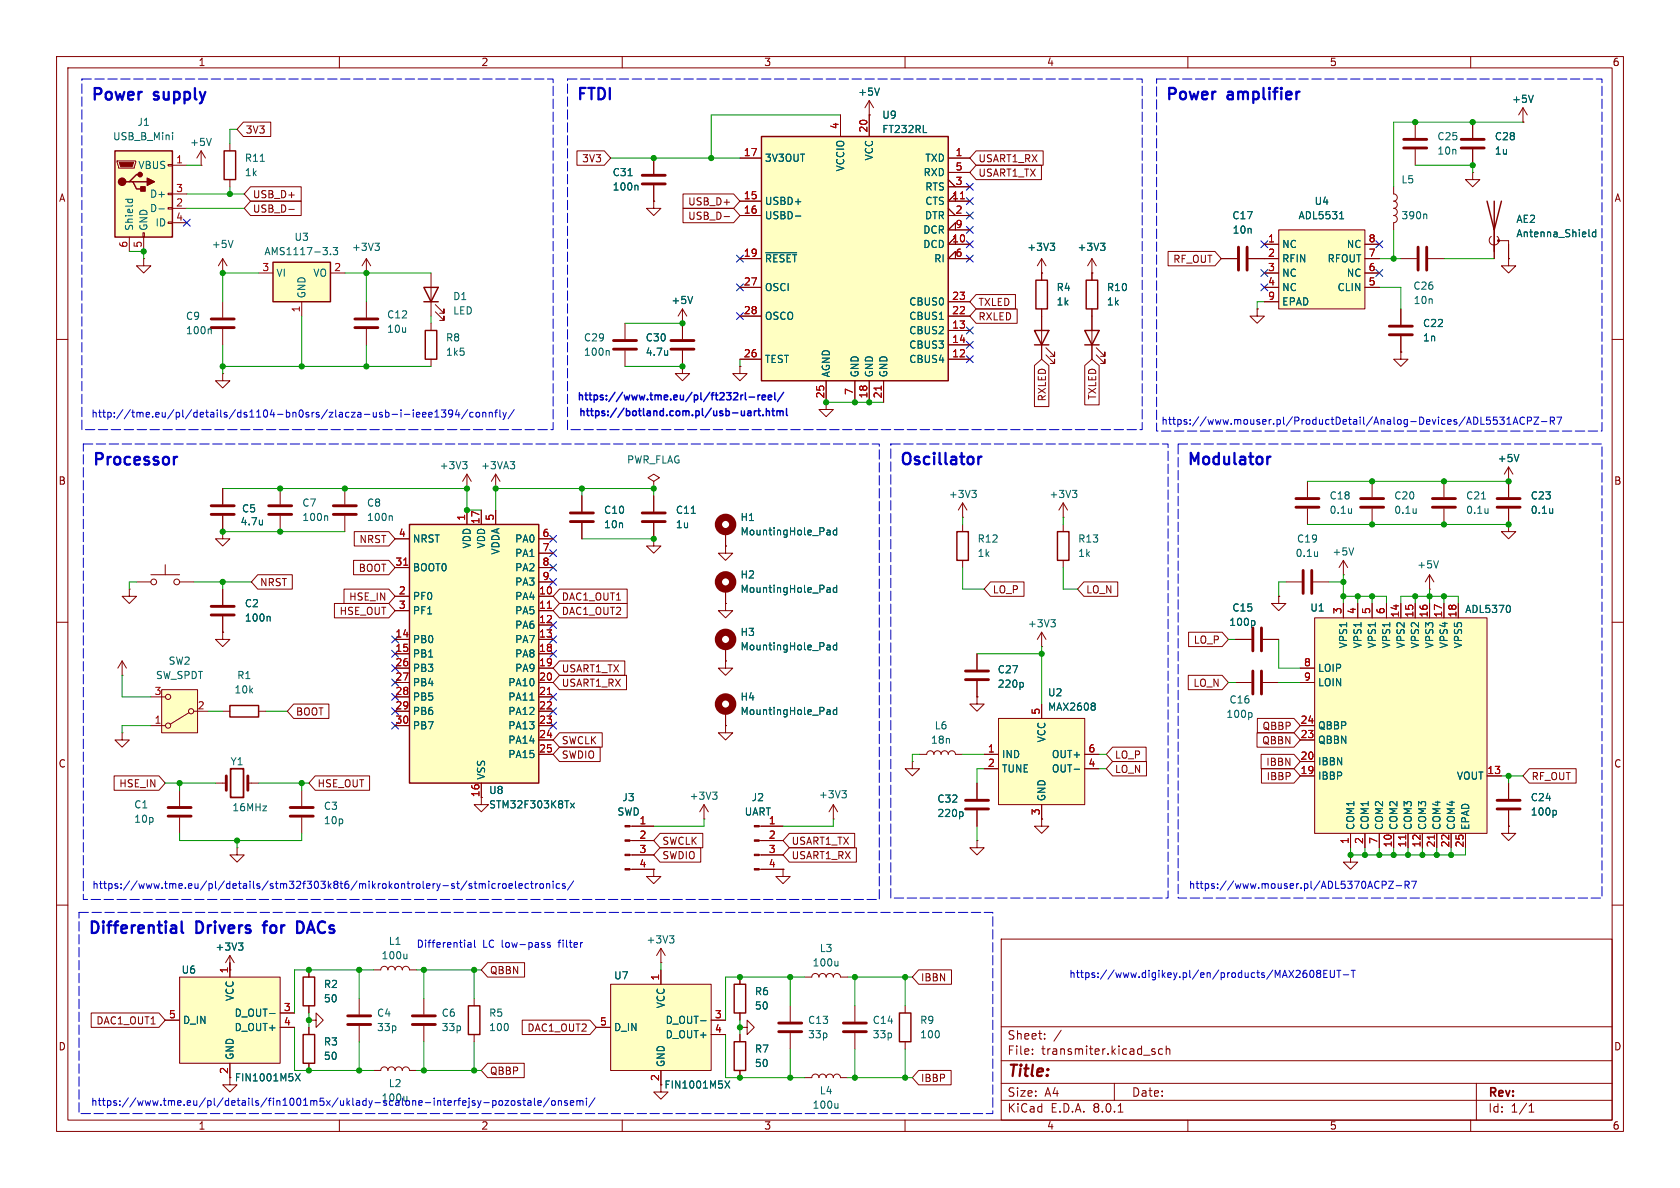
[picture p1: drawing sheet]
<svg xmlns="http://www.w3.org/2000/svg" width="297mm" height="210mm" viewBox="0 0 297 210" stroke-linecap="round" stroke-linejoin="round" font-family="sans-serif">
<defs><g id="words">
<g font-size="2.8" fill="#0000c2">
<text x="16" y="18.7">Power</text>
<text x="27.4" y="18.7">supply</text>
<text x="101.8" y="18.7">FTDI</text>
<text x="206" y="18.7">Power</text>
<text x="217.2" y="18.7">amplifier</text>
<text x="16.3" y="83.2">Processor</text>
<text x="159" y="83.2">Oscillator</text>
<text x="209.8" y="83.2">Modulator</text>
<text x="15.5" y="166.1">Differential</text>
<text x="47.6" y="166.1">for</text>
<text x="54.2" y="166.1">DACs</text>
</g>
<text font-size="2.8" fill="#006464" x="34.8" y="166.1">Drivers</text>
<text font-size="2.8" fill="#840000" x="178" y="190.9">Title:</text>
<g font-size="2.1" fill="#840000">
<text x="178" y="184">Sheet:</text>
<text x="178" y="186.7">File:</text>
<text x="184.1" y="186.7">transmiter.kicad_sch</text>
<text x="178" y="196.9">KiCad</text>
<text x="178" y="194.1">Size:</text>
<text x="184.7" y="194.1">A4</text>
<text x="185.7" y="196.9">E.D.A.</text>
<text x="193.3" y="196.9">8.0.1</text>
<text x="200" y="194.1">Date:</text>
<text x="263" y="194.3">Rev:</text>
<text x="263" y="196.9">Id:</text>
<text x="267.1" y="196.9">1/1</text>
</g>
<g font-size="1.8" fill="#840000">
<text x="35" y="11.9">1</text>
<text x="85" y="11.9">2</text>
<text x="135" y="11.9">3</text>
<text x="185" y="11.9">4</text>
<text x="235" y="11.9">5</text>
<text x="285" y="11.9">6</text>
<text x="43.3" y="23.8">3V3</text>
<text x="102.8" y="28.9">3V3</text>
<text x="172.9" y="28.9">USART1_RX</text>
<text x="10.3" y="35.9">A</text>
<text x="44.6" y="35.2">USB_D+</text>
<text x="172.9" y="31.4">USART1_TX</text>
<text x="285.3" y="35.9">A</text>
<text x="44.6" y="37.8">USB_D-</text>
<text x="121.6" y="39.1">USB_D-</text>
<text x="121.6" y="36.5">USB_D+</text>
<text x="207.3" y="46.7">RF_OUT</text>
<text x="172.9" y="56.8">RXLED</text>
<text x="172.9" y="54.3">TXLED</text>
<text x="185.1" y="71.1" transform="rotate(-90 185.1 71.1)">RXLED</text>
<text x="194" y="70.8" transform="rotate(-90 194 70.8)">TXLED</text>
<text x="10.3" y="85.9">B</text>
<text x="285.3" y="85.9">B</text>
<text x="63.3" y="101.3">BOOT</text>
<text x="63.4" y="96.2">NRST</text>
<text x="45.9" y="103.8">NRST</text>
<text x="61.6" y="106.4">HSE_IN</text>
<text x="99.2" y="106.4">DAC1_OUT1</text>
<text x="175.4" y="105.1">LO_P</text>
<text x="191.9" y="105.1">LO_N</text>
<text x="59.9" y="108.9">HSE_OUT</text>
<text x="99.2" y="108.9">DAC1_OUT2</text>
<text x="210.9" y="114">LO_P</text>
<text x="99.2" y="119.1">USART1_TX</text>
<text x="99.2" y="121.6">USART1_RX</text>
<text x="210.9" y="121.6">LO_N</text>
<text x="52.2" y="126.7">BOOT</text>
<text x="99.2" y="131.8">SWCLK</text>
<text x="223" y="131.8">QBBN</text>
<text x="223.1" y="129.2">QBBP</text>
<text x="10.3" y="135.9">C</text>
<text x="99.2" y="134.3">SWDIO</text>
<text x="197" y="136.8">LO_N</text>
<text x="197" y="134.3">LO_P</text>
<text x="223.8" y="135.6">IBBN</text>
<text x="285.3" y="135.9">C</text>
<text x="21" y="139.4">HSE_IN</text>
<text x="56" y="139.4">HSE_OUT</text>
<text x="223.8" y="138.1">IBBP</text>
<text x="270.7" y="138.1">RF_OUT</text>
<text x="117" y="149.5">SWCLK</text>
<text x="139.9" y="149.5">USART1_TX</text>
<text x="117" y="152.1">SWDIO</text>
<text x="139.9" y="152.1">USART1_RX</text>
<text x="86.5" y="172.4">QBBN</text>
<text x="162.7" y="173.7">IBBN</text>
<text x="10.3" y="185.9">D</text>
<text x="16.9" y="181.3">DAC1_OUT1</text>
<text x="93.1" y="182.6">DAC1_OUT2</text>
<text x="285.3" y="185.9">D</text>
<text x="40.4" y="189.9" transform="rotate(-90 40.4 189.9)">2</text>
<text x="86.5" y="190.2">QBBP</text>
<text x="162.7" y="191.5">IBBP</text>
<text x="35" y="199.9">1</text>
<text x="85" y="199.9">2</text>
<text x="135" y="199.9">3</text>
<text x="185" y="199.9">4</text>
<text x="235" y="199.9">5</text>
<text x="285" y="199.9">6</text>
</g>
<g font-size="1.8" fill="#006464">
<text x="151.6" y="17.1">+5V</text>
<text x="24.2" y="22.5">J1</text>
<text x="155.9" y="21.2">U9</text>
<text x="155.9" y="23.7">FT232RL</text>
<text x="267.2" y="18.4">+5V</text>
<text x="19.9" y="25">USB_B_Mini</text>
<text x="33.5" y="26">+5V</text>
<text x="43.2" y="28.8">R11</text>
<text x="135.1" y="28.8">3V3OUT</text>
<text x="154.5" y="28.5" transform="rotate(-90 154.5 28.5)">VCC</text>
<text x="163.5" y="28.8">TXD</text>
<text x="254" y="25">C25</text>
<text x="254" y="27.5">10n</text>
<text x="264.2" y="25">C28</text>
<text x="264.2" y="27.5">1u</text>
<text x="24.4" y="30.1">VBUS</text>
<text x="26.4" y="35.2">D+</text>
<text x="43.2" y="31.3">1k</text>
<text x="108.2" y="33.9">100n</text>
<text x="108.2" y="31.3">C31</text>
<text x="149.5" y="30.4" transform="rotate(-90 149.5 30.4)">VCCIO</text>
<text x="163.2" y="31.3">RXD</text>
<text x="163.5" y="33.9">RTS</text>
<text x="247.7" y="32.6">L5</text>
<text x="23.7" y="40.9" transform="rotate(-90 23.7 40.9)">Shield</text>
<text x="26.3" y="40.9" transform="rotate(-90 26.3 40.9)">GND</text>
<text x="26.4" y="37.7">D-</text>
<text x="27.4" y="40.2">ID</text>
<text x="135.1" y="36.4">USBD+</text>
<text x="135.1" y="39">USBD-</text>
<text x="163.1" y="41.5">DCR</text>
<text x="163.4" y="39">DTR</text>
<text x="163.5" y="36.4">CTS</text>
<text x="217.8" y="39">C17</text>
<text x="217.8" y="41.5">10n</text>
<text x="229.5" y="39">ADL5531</text>
<text x="232.3" y="36.4">U4</text>
<text x="247.7" y="39">390n</text>
<text x="268" y="39.6">AE2</text>
<text x="37.3" y="44">+5V</text>
<text x="46.6" y="45.3">AMS1117-3.3</text>
<text x="52" y="42.8">U3</text>
<text x="62.1" y="44.6">+3V3</text>
<text x="135.1" y="46.6">~{RESET}</text>
<text x="163.1" y="44">DCD</text>
<text x="165.1" y="46.6">RI</text>
<text x="181.5" y="44.6">+3V3</text>
<text x="190.4" y="44.6">+3V3</text>
<text x="226.6" y="44">NC</text>
<text x="226.6" y="46.6">RFIN</text>
<text x="234.6" y="46.6">RFOUT</text>
<text x="238" y="44">NC</text>
<text x="268" y="42.1">Antenna_Shield</text>
<text x="48.8" y="49.1">VI</text>
<text x="54.2" y="52.8" transform="rotate(-90 54.2 52.8)">GND</text>
<text x="55.3" y="49.1">VO</text>
<text x="80" y="53.3">D1</text>
<text x="118.6" y="53.9">+5V</text>
<text x="135.1" y="51.7">OSCI</text>
<text x="186.7" y="51.7">R4</text>
<text x="195.6" y="51.7">R10</text>
<text x="226.6" y="49.1">NC</text>
<text x="226.6" y="51.7">NC</text>
<text x="236.4" y="51.7">CLIN</text>
<text x="238" y="49.1">NC</text>
<text x="249.8" y="51.4">C26</text>
<text x="249.8" y="53.9">10n</text>
<text x="32.8" y="56.7">C9</text>
<text x="32.8" y="59.3">100n</text>
<text x="68.3" y="56.5">C12</text>
<text x="68.3" y="59">10u</text>
<text x="80" y="55.8">LED</text>
<text x="135.1" y="56.7">OSCO</text>
<text x="160.6" y="59.3">CBUS2</text>
<text x="160.6" y="56.7">CBUS1</text>
<text x="160.6" y="54.2">CBUS0</text>
<text x="186.7" y="54.2">1k</text>
<text x="195.6" y="54.2">1k</text>
<text x="226.6" y="54.2">EPAD</text>
<text x="251.5" y="58">C22</text>
<text x="78.7" y="60.6">R8</text>
<text x="78.7" y="63.1">1k5</text>
<text x="103.1" y="63.1">100n</text>
<text x="103.1" y="60.6">C29</text>
<text x="114.1" y="60.6">C30</text>
<text x="114.1" y="63.1">4.7u</text>
<text x="135.1" y="64.4">TEST</text>
<text x="160.6" y="64.4">CBUS4</text>
<text x="160.6" y="61.8">CBUS3</text>
<text x="251.5" y="60.6">1n</text>
<text x="146.9" y="66.8" transform="rotate(-90 146.9 66.8)">AGND</text>
<text x="152" y="66.8" transform="rotate(-90 152 66.8)">GND</text>
<text x="154.5" y="66.8" transform="rotate(-90 154.5 66.8)">GND</text>
<text x="157.1" y="66.8" transform="rotate(-90 157.1 66.8)">GND</text>
<text x="77.6" y="83.2">+3V3</text>
<text x="85" y="83.2">+3VA3</text>
<text x="110.8" y="82.1">PWR_FLAG</text>
<text x="264.7" y="81.9">+5V</text>
<text x="53.3" y="89.8">C7</text>
<text x="64.8" y="89.8">C8</text>
<text x="167.6" y="88.2">+3V3</text>
<text x="185.4" y="88.2">+3V3</text>
<text x="235" y="88.5">C18</text>
<text x="246.4" y="88.5">C20</text>
<text x="259.1" y="88.5">C21</text>
<text x="270.5" y="88.5">C23</text>
<text x="42.4" y="93.1">4.7u</text>
<text x="42.7" y="90.8">C5</text>
<text x="53.3" y="92.3">100n</text>
<text x="64.8" y="92.3">100n</text>
<text x="106.7" y="91">C10</text>
<text x="106.7" y="93.6">10n</text>
<text x="119.4" y="93.6">1u</text>
<text x="119.4" y="91">C11</text>
<text x="130.8" y="92.3">H1</text>
<text x="130.8" y="94.8">MountingHole_Pad</text>
<text x="235" y="91">0.1u</text>
<text x="246.4" y="91">0.1u</text>
<text x="259.1" y="91">0.1u</text>
<text x="270.5" y="91">0.1u</text>
<text x="72.9" y="101.2">BOOT0</text>
<text x="72.9" y="96.1">NRST</text>
<text x="83.4" y="97" transform="rotate(-90 83.4 97)">VDD</text>
<text x="86" y="97" transform="rotate(-90 86 97)">VDD</text>
<text x="88.5" y="98.1" transform="rotate(-90 88.5 98.1)">VDDA</text>
<text x="91" y="96.1">PA0</text>
<text x="91" y="98.7">PA1</text>
<text x="91" y="101.2">PA2</text>
<text x="172.7" y="96.1">R12</text>
<text x="172.7" y="98.7">1k</text>
<text x="190.5" y="96.1">R13</text>
<text x="190.5" y="98.7">1k</text>
<text x="229" y="98.7">0.1u</text>
<text x="229.2" y="96.1">C19</text>
<text x="235.5" y="98.4">+5V</text>
<text x="250.5" y="100.7">+5V</text>
<text x="43.2" y="107.5">C2</text>
<text x="72.9" y="106.3">PF0</text>
<text x="91" y="106.3">PA4</text>
<text x="91" y="103.7">PA3</text>
<text x="130.8" y="102.5">H2</text>
<text x="130.8" y="105">MountingHole_Pad</text>
<text x="43.2" y="110.1">100n</text>
<text x="72.9" y="113.9">PB0</text>
<text x="72.9" y="108.8">PF1</text>
<text x="91" y="108.8">PA5</text>
<text x="91" y="111.4">PA6</text>
<text x="91" y="113.9">PA7</text>
<text x="130.8" y="112.6">H3</text>
<text x="181.6" y="111.1">+3V3</text>
<text x="217.2" y="110.8">100p</text>
<text x="217.8" y="108.3">C15</text>
<text x="231.5" y="108.3">U1</text>
<text x="258.9" y="108.6">ADL5370</text>
<text x="29.7" y="117.7">SW2</text>
<text x="72.9" y="116.4">PB1</text>
<text x="72.9" y="119">PB3</text>
<text x="91" y="116.4">PA8</text>
<text x="91" y="119">PA9</text>
<text x="130.8" y="115.2">MountingHole_Pad</text>
<text x="176.3" y="119.2">C27</text>
<text x="232.9" y="119">LOIP</text>
<text x="238.4" y="114.7" transform="rotate(-90 238.4 114.7)">VPS1</text>
<text x="240.9" y="114.7" transform="rotate(-90 240.9 114.7)">VPS1</text>
<text x="243.4" y="114.7" transform="rotate(-90 243.4 114.7)">VPS1</text>
<text x="246" y="114.7" transform="rotate(-90 246 114.7)">VPS1</text>
<text x="248.5" y="114.7" transform="rotate(-90 248.5 114.7)">VPS2</text>
<text x="251.1" y="114.7" transform="rotate(-90 251.1 114.7)">VPS2</text>
<text x="253.6" y="114.7" transform="rotate(-90 253.6 114.7)">VPS3</text>
<text x="256.1" y="114.7" transform="rotate(-90 256.1 114.7)">VPS4</text>
<text x="258.7" y="114.7" transform="rotate(-90 258.7 114.7)">VPS5</text>
<text x="27.5" y="120.2">SW_SPDT</text>
<text x="41.4" y="122.8">10k</text>
<text x="41.8" y="120.2">R1</text>
<text x="72.9" y="121.5">PB4</text>
<text x="72.9" y="124.1">PB5</text>
<text x="89.8" y="121.5">PA10</text>
<text x="89.8" y="124.1">PA11</text>
<text x="130.8" y="124.1">H4</text>
<text x="176.3" y="121.8">220p</text>
<text x="185.2" y="125.8">MAX2608</text>
<text x="185.2" y="123.3">U2</text>
<text x="217.3" y="124.6">C16</text>
<text x="232.9" y="121.5">LOIN</text>
<text x="72.9" y="126.6">PB6</text>
<text x="72.9" y="129.1">PB7</text>
<text x="89.8" y="126.6">PA12</text>
<text x="89.8" y="129.1">PA13</text>
<text x="89.8" y="131.7">PA14</text>
<text x="130.8" y="126.6">MountingHole_Pad</text>
<text x="164.5" y="131.7">18n</text>
<text x="165.1" y="129.1">L6</text>
<text x="185" y="131.3" transform="rotate(-90 185 131.3)">VCC</text>
<text x="216.7" y="127.1">100p</text>
<text x="232.9" y="131.7">QBBN</text>
<text x="232.9" y="129.1">QBBP</text>
<text x="40.7" y="135.5">Y1</text>
<text x="86" y="137.9" transform="rotate(-90 86 137.9)">VSS</text>
<text x="89.8" y="134.2">PA15</text>
<text x="177" y="134.2">IND</text>
<text x="177" y="136.8">TUNE</text>
<text x="185.9" y="136.8">OUT-</text>
<text x="185.9" y="134.2">OUT+</text>
<text x="232.9" y="135.5">IBBN</text>
<text x="23.6" y="143.1">C1</text>
<text x="41" y="143.6">16MHz</text>
<text x="57.2" y="143.4">C3</text>
<text x="86.4" y="140.6">U8</text>
<text x="86.4" y="143.1">STM32F303K8Tx</text>
<text x="109.9" y="141.8">J3</text>
<text x="121.8" y="141.6">+3V3</text>
<text x="132.8" y="141.8">J2</text>
<text x="144.7" y="141.3">+3V3</text>
<text x="165.6" y="142.1">C32</text>
<text x="185" y="141.7" transform="rotate(-90 185 141.7)">GND</text>
<text x="232.9" y="138">IBBP</text>
<text x="257.5" y="138">VOUT</text>
<text x="270.5" y="141.8">C24</text>
<text x="23.6" y="145.6">10p</text>
<text x="57.2" y="145.9">10p</text>
<text x="109.1" y="144.4">SWD</text>
<text x="131.6" y="144.4">UART</text>
<text x="165.6" y="144.6">220p</text>
<text x="239.6" y="146.8" transform="rotate(-90 239.6 146.8)">COM1</text>
<text x="242.2" y="146.8" transform="rotate(-90 242.2 146.8)">COM1</text>
<text x="244.7" y="146.8" transform="rotate(-90 244.7 146.8)">COM2</text>
<text x="247.2" y="146.8" transform="rotate(-90 247.2 146.8)">COM2</text>
<text x="249.8" y="146.8" transform="rotate(-90 249.8 146.8)">COM3</text>
<text x="252.3" y="146.8" transform="rotate(-90 252.3 146.8)">COM3</text>
<text x="254.9" y="146.8" transform="rotate(-90 254.9 146.8)">COM4</text>
<text x="257.4" y="146.8" transform="rotate(-90 257.4 146.8)">COM4</text>
<text x="259.9" y="146.8" transform="rotate(-90 259.9 146.8)">EPAD</text>
<text x="270.5" y="144.4">100p</text>
<text x="68.6" y="167.2">L1</text>
<text x="114.2" y="167">+3V3</text>
<text x="32" y="172.3">U6</text>
<text x="38" y="168.2">+3V3</text>
<text x="67.4" y="169.8">100u</text>
<text x="108.5" y="173.3">U7</text>
<text x="143.6" y="171">100u</text>
<text x="144.8" y="168.5">L3</text>
<text x="41.4" y="179.9">D_OUT-</text>
<text x="41.5" y="177.1" transform="rotate(-90 41.5 177.1)">VCC</text>
<text x="57.2" y="174.9">R2</text>
<text x="57.2" y="177.4">50</text>
<text x="66.6" y="179.9">C4</text>
<text x="78" y="179.9">C6</text>
<text x="86.4" y="179.9">R5</text>
<text x="117.7" y="178.3" transform="rotate(-90 117.7 178.3)">VCC</text>
<text x="133.4" y="176.1">R6</text>
<text x="133.4" y="178.7">50</text>
<text x="32.3" y="181.2">D_IN</text>
<text x="41.4" y="182.5">D_OUT+</text>
<text x="57.2" y="185">R3</text>
<text x="66.6" y="182.5">33p</text>
<text x="78" y="182.5">33p</text>
<text x="86.4" y="182.5">100</text>
<text x="108.5" y="182.5">D_IN</text>
<text x="117.6" y="181.2">D_OUT-</text>
<text x="117.6" y="183.7">D_OUT+</text>
<text x="142.8" y="181.2">C13</text>
<text x="142.8" y="183.7">33p</text>
<text x="154.2" y="181.2">C14</text>
<text x="154.2" y="183.7">33p</text>
<text x="162.6" y="181.2">R9</text>
<text x="162.6" y="183.7">100</text>
<text x="41.4" y="191.4">FIN1001M5X</text>
<text x="41.5" y="187.5" transform="rotate(-90 41.5 187.5)">GND</text>
<text x="57.2" y="187.6">50</text>
<text x="117.7" y="188.7" transform="rotate(-90 117.7 188.7)">GND</text>
<text x="133.4" y="186.3">R7</text>
<text x="133.4" y="188.8">50</text>
<text x="68.6" y="192.4">L2</text>
<text x="117.4" y="192.6">FIN1001M5X</text>
<text x="143.6" y="196.2">100u</text>
<text x="144.8" y="193.6">L4</text>
</g>
<g font-size="1.8" fill="#a90000">
<text x="148.3" y="22.9" transform="rotate(-90 148.3 22.9)">4</text>
<text x="153.4" y="23.5" transform="rotate(-90 153.4 23.5)">20</text>
<text x="31" y="29">1</text>
<text x="131.4" y="27.7">17</text>
<text x="168.8" y="27.7">1</text>
<text x="31" y="34">3</text>
<text x="131.4" y="35.3">15</text>
<text x="168.2" y="35.3">11</text>
<text x="168.8" y="32.8">3</text>
<text x="168.8" y="30.2">5</text>
<text x="31" y="36.6">2</text>
<text x="31" y="39.1">4</text>
<text x="131.4" y="37.8">16</text>
<text x="168.8" y="37.8">2</text>
<text x="168.8" y="40.4">9</text>
<text x="22.6" y="43.9" transform="rotate(-90 22.6 43.9)">6</text>
<text x="25.1" y="43.9" transform="rotate(-90 25.1 43.9)">5</text>
<text x="131.4" y="45.5">19</text>
<text x="168.2" y="42.9">10</text>
<text x="168.8" y="45.5">6</text>
<text x="224.1" y="42.9">1</text>
<text x="224.1" y="45.5">2</text>
<text x="241.9" y="45.5">7</text>
<text x="241.9" y="42.9">8</text>
<text x="46.3" y="48">3</text>
<text x="59" y="48">2</text>
<text x="131.4" y="50.5">27</text>
<text x="168.2" y="53.1">23</text>
<text x="224.1" y="48">3</text>
<text x="224.1" y="50.5">4</text>
<text x="224.1" y="53.1">9</text>
<text x="241.9" y="50.5">5</text>
<text x="241.9" y="48">6</text>
<text x="53.1" y="55.3" transform="rotate(-90 53.1 55.3)">1</text>
<text x="131.4" y="55.6">28</text>
<text x="168.2" y="58.2">13</text>
<text x="168.2" y="55.6">22</text>
<text x="131.4" y="63.2">26</text>
<text x="168.2" y="63.2">12</text>
<text x="168.2" y="60.7">14</text>
<text x="145.8" y="70.5" transform="rotate(-90 145.8 70.5)">25</text>
<text x="150.9" y="69.9" transform="rotate(-90 150.9 69.9)">7</text>
<text x="153.4" y="70.5" transform="rotate(-90 153.4 70.5)">18</text>
<text x="156" y="70.5" transform="rotate(-90 156 70.5)">21</text>
<text x="70.4" y="95">4</text>
<text x="82.3" y="92.1" transform="rotate(-90 82.3 92.1)">1</text>
<text x="84.8" y="92.8" transform="rotate(-90 84.8 92.8)">17</text>
<text x="87.4" y="92.1" transform="rotate(-90 87.4 92.1)">5</text>
<text x="95.8" y="95">6</text>
<text x="69.8" y="100.1">31</text>
<text x="95.8" y="97.5">7</text>
<text x="95.8" y="100.1">8</text>
<text x="70.4" y="105.2">2</text>
<text x="70.4" y="107.7">3</text>
<text x="95.2" y="105.2">10</text>
<text x="95.2" y="107.7">11</text>
<text x="95.8" y="102.6">9</text>
<text x="69.8" y="112.8">14</text>
<text x="95.2" y="110.2">12</text>
<text x="95.2" y="112.8">13</text>
<text x="237.2" y="108.7" transform="rotate(-90 237.2 108.7)">3</text>
<text x="239.8" y="108.7" transform="rotate(-90 239.8 108.7)">4</text>
<text x="242.3" y="108.7" transform="rotate(-90 242.3 108.7)">5</text>
<text x="244.9" y="108.7" transform="rotate(-90 244.9 108.7)">6</text>
<text x="247.4" y="109.3" transform="rotate(-90 247.4 109.3)">14</text>
<text x="249.9" y="109.3" transform="rotate(-90 249.9 109.3)">15</text>
<text x="252.5" y="109.3" transform="rotate(-90 252.5 109.3)">16</text>
<text x="255" y="109.3" transform="rotate(-90 255 109.3)">17</text>
<text x="257.6" y="109.3" transform="rotate(-90 257.6 109.3)">18</text>
<text x="69.8" y="115.3">15</text>
<text x="69.8" y="117.9">26</text>
<text x="95.2" y="115.3">18</text>
<text x="95.2" y="117.9">19</text>
<text x="230.4" y="117.9">8</text>
<text x="27.2" y="122.9">3</text>
<text x="34.9" y="125.5">2</text>
<text x="69.8" y="120.4">27</text>
<text x="69.8" y="122.9">28</text>
<text x="69.8" y="125.5">29</text>
<text x="95.2" y="120.4">20</text>
<text x="95.2" y="122.9">21</text>
<text x="95.2" y="125.5">22</text>
<text x="230.4" y="120.4">9</text>
<text x="27.2" y="128">1</text>
<text x="69.8" y="128">30</text>
<text x="95.2" y="128">23</text>
<text x="95.2" y="130.6">24</text>
<text x="183.9" y="126.4" transform="rotate(-90 183.9 126.4)">5</text>
<text x="229.8" y="130.6">23</text>
<text x="229.8" y="128">24</text>
<text x="95.2" y="133.1">25</text>
<text x="174.6" y="133.1">1</text>
<text x="174.6" y="135.6">2</text>
<text x="192.3" y="135.6">4</text>
<text x="192.3" y="133.1">6</text>
<text x="229.8" y="136.9">19</text>
<text x="229.8" y="134.4">20</text>
<text x="262.8" y="136.9">13</text>
<text x="84.8" y="141" transform="rotate(-90 84.8 141)">16</text>
<text x="113" y="145.8">1</text>
<text x="113" y="148.3">2</text>
<text x="135.8" y="145.8">1</text>
<text x="135.8" y="148.3">2</text>
<text x="183.9" y="144.2" transform="rotate(-90 183.9 144.2)">3</text>
<text x="238.5" y="149.3" transform="rotate(-90 238.5 149.3)">1</text>
<text x="241" y="149.3" transform="rotate(-90 241 149.3)">2</text>
<text x="243.6" y="149.3" transform="rotate(-90 243.6 149.3)">7</text>
<text x="246.1" y="149.9" transform="rotate(-90 246.1 149.9)">10</text>
<text x="248.7" y="149.9" transform="rotate(-90 248.7 149.9)">11</text>
<text x="251.2" y="149.9" transform="rotate(-90 251.2 149.9)">12</text>
<text x="253.7" y="149.9" transform="rotate(-90 253.7 149.9)">21</text>
<text x="256.3" y="149.9" transform="rotate(-90 256.3 149.9)">22</text>
<text x="258.8" y="149.9" transform="rotate(-90 258.8 149.9)">25</text>
<text x="113" y="150.9">3</text>
<text x="113" y="153.4">4</text>
<text x="135.8" y="150.9">3</text>
<text x="135.8" y="153.4">4</text>
<text x="40.4" y="172.2" transform="rotate(-90 40.4 172.2)">1</text>
<text x="116.6" y="173.4" transform="rotate(-90 116.6 173.4)">1</text>
<text x="50.1" y="178.8">3</text>
<text x="29.8" y="180.1">5</text>
<text x="50.1" y="181.4">4</text>
<text x="106" y="181.4">5</text>
<text x="126.3" y="180.1">3</text>
<text x="126.3" y="182.6">4</text>
<text x="116.6" y="191.2" transform="rotate(-90 116.6 191.2)">2</text>
</g>
<g font-size="1.8" fill="#0000c2">
<text x="101.9" y="71.1">https://www.tme.eu/pl/ft232rl-reel/</text>
<text x="16.1" y="74">http://tme.eu/pl/details/ds1104-bn0srs/zlacza-usb-i-ieee1394/connfly/</text>
<text x="102.1" y="73.9">https://botland.com.pl/usb-uart.html</text>
<text x="205.2" y="75.3">https://www.mouser.pl/ProductDetail/Analog-Devices/ADL5531ACPZ-R7</text>
<text x="16.2" y="157.3">https://www.tme.eu/pl/details/stm32f303k8t6/mikrokontrolery-st/stmicroelectronics/</text>
<text x="210.1" y="157.3">https://www.mouser.pl/ADL5370ACPZ-R7</text>
<text x="73.6" y="167.7">Differential</text>
<text x="85.3" y="167.7">LC low-pass</text>
<text x="99" y="167.7">filter</text>
<text x="188.9" y="173.1">https://www.digikey.pl/en/products/MAX2608EUT-T</text>
<text x="16" y="195.7">https://www.tme.eu/pl/details/fin1001m5x/uklady-scalone-interfejsy-pozostale/onsemi/</text>
<text x="67.4" y="194.9">100u</text>
</g>
</g></defs>
<g fill="none" stroke="#840000" stroke-width=".18">
<path d="M10 10h277v190h-277zM12 12h273v186h-273zM60 10v2M110 10v2M160 10v2M210 10v2M260 10v2M10 60h2M285 60h2M10 110h2M285 110h2M10 160h2"/>
<path d="M285 160h2M54.6 171.5v1.2M54.6 177.8v1.3M66 171.5h1.3a.64 .64 0 0 1 .6-.7 .64 .64 0 0 1 .7 .7 .64 .64 0 0 1 .6-.7 .64 .64 0 0 1 .6 .7 .64 .64 0 0 1 .7-.7 .64 .64 0 0 1 .6 .7 .64 .64 0 0 1 .7-.7 .64 .64 0 0 1 .6 .7h1.3M177 166h108v32h-108zM40.6 190.5v1.3h1.3l-1.3 1.2-1.2-1.2h1.2M60 198v2M110 198v2M160 198v2M177 194.5h108M177 191.5h108M177 187.5h108"/>
<path d="M177 181.5h108M182.5 186.3v.1M182.5 185.5v.1M184.7 183.6v.1M184.7 182.8v.1M187.6 182.1l-1.3 2M197 191.5v3M197.7 196.6h.8M203.8 185.9l.4 .1v.2l-.2 .2h-.3M203.8 185.4l.4 .1M205.5 185.5l-.4-.1-.3 .3v.4l.2 .2h.5M206.2 185.5l.2-.1 .3 .1 .1 .9"/>
<path d="M206.2 184.9v1.5M210 198v2M260 198v2M261 191.5v6.5M270.3 196.6h.9M270.3 195.5l.4-.4v1.5"/>
</g>
<path d="M71.9 168.6v.9M71.9 169.4l-.1 .1" fill="none" stroke="#006464" stroke-width=".18"/>
<path d="M53.6 172.7h2v5.1h-2z" fill="none" stroke="#840000" stroke-width=".25"/>
<path d="M107.9 174h17.8v15.2h-17.8z" fill="#ffffc2"/>
<path d="M146 71.1v1.3h1.3l-1.3 1.3-1.2-1.3h1.2M146 71.1h.1M107.9 174h17.8v15.2h-17.8zM116.8 171.5v2.5M105.4 181.6h2.5M116.8 189.2v2.6M125.7 180.3h2.6M125.7 182.9h2.6" fill="none" stroke="#840000" stroke-width=".18"/>
<path d="M123.9 180.4h.9M128.2 191.1l.8 1.2M129 191.1l-.8 1.2" fill="none" stroke="#006464" stroke-width=".18"/>
<path d="M134.6 24.1h33v43.2h-33z" fill="#ffffc2"/>
<path d="M134.6 24.1h33v43.2h-33zM182.9 58.4h2.5l-1.3 2.6zM183.1 49.5h2.1v5.1h-2.1zM191.8 58.4h2.5l-1.3 2.6zM192 49.5h2.1v5.1h-2.1zM182.9 61h2.5M191.8 61h2.5M159 179.1h2v5.1h-2z" fill="none" stroke="#840000" stroke-width=".25"/>
<g fill="none" stroke="#840000" stroke-width=".18">
<path d="M153.7 17.8v6.3M153.7 17.8l.7 1.3M153.7 17.8l-.8 1.3M130.8 27.9h3.8M130.8 35.6h3.8M130.8 38.1h3.8M148.6 20.3v3.8M153.7 20.3h.1M167.6 27.9h3.8M167.6 38.1h3.8M167.6 36.8l1.3 1.3M167.6 33h3.8"/>
<path d="M167.6 31.8l1.3 1.2M167.6 30.5h3.8M168.9 35.6v-1.3l-1.3 1.3h3.8M120.6 57.2h.1M120.6 54.6v5.3M120.6 54.6l.8 1.3M120.6 54.6l-.7 1.3M130.8 45.7h3.8M130.8 55.9h3.8M130.8 50.8h3.8M167.6 58.4h3.8M167.6 55.9h3.8"/>
<path d="M167.6 53.3h3.8M168.9 43.2v-1.3l-1.3 1.3h3.8M168.9 45.7v-1.2l-1.3 1.2h3.8M168.9 40.6v-1.2l-1.3 1.2h3.8M184.1 48.3h.1M184.1 45.7l-.7 1.3M184.1 45.7v3.8M184.1 54.6v8.9M184.1 45.7l.8 1.3M193 48.3h.1M193 45.7v3.8M193 54.6v8.9"/>
<path d="M193 45.7l-.7 1.3M193 45.7l.8 1.3M120.6 64.8v1.2h1.3l-1.3 1.3-1.2-1.3h1.2M120.6 64.8h.1M120.6 62v2.8M130.8 64.8v1.2h1.3l-1.3 1.3-1.3-1.3h1.3M130.8 64.8h.1M130.8 63.5h3.8M146 67.3v3.8M151.1 67.3v3.8M153.7 67.3v3.8M156.2 67.3v3.8"/>
<path d="M167.6 63.5h3.8M167.6 61h3.8M184.9 62.7l1.5 1.6v-.8v.8h-.7M184.9 61.5l1.5 1.5v-.8v.8h-.7M193.8 62.7l1.5 1.6v-.8v.8h-.7M193.8 61.5l1.5 1.5v-.8v.8h-.7M21.6 129.5v1.3h1.3l-1.3 1.3-1.3-1.3h1.3M21.6 129.5h.1M38.1 138.4h1.9M43.8 138.4h1.9M138.4 153.7v1.2h1.3l-1.3 1.3-1.2-1.3h1.2M138.4 153.7h.1"/>
<path d="M172.7 148.6v1.3h1.3l-1.3 1.2-1.3-1.2h1.3M172.7 148.6h.1M139.7 177.8v2.8M142.2 172.7h1.3a.64 .64 0 0 1 .6-.6 .64 .64 0 0 1 .7 .6 .64 .64 0 0 1 .6-.6 .64 .64 0 0 1 .6 .6 .64 .64 0 0 1 .7-.6 .64 .64 0 0 1 .6 .6 .64 .64 0 0 1 .7-.6 .64 .64 0 0 1 .6 .6h1.3M151.1 177.8v2.8M160 177.8v1.3M139.7 182.6v2.8M151.1 182.6v2.8M160 184.2v1.2"/>
</g>
<path d="M169.8 35.1h.7M155.8 68.2v.8" fill="none" stroke="#a90000" stroke-width=".18"/>
<g fill="none" stroke="#006464" stroke-width=".18">
<path d="M155.5 15.6l-.5 1.2M140.6 38.2h1M163.2 23.4h.6M122.4 52.4l-.4 1.3M135.4 44.7h5.4M185.7 43h.7l-.4 .5M186.2 43.5l.2 .2v.3l-.2 .3M194.6 43h.7l-.4 .5M195.1 43.5l.2 .2v.3l-.2 .3M118 62v.8M118 62.7h.1M148.1 169.9v.9"/>
<path d="M148.1 170.6l-.1 .2"/>
</g>
<path d="M118.6 60.2h4.1M118.6 61.7h4.1M40 137.2v2.5M43.8 137.2v2.5M137.7 182.4h4M137.7 180.8h4M149.1 182.4h4.1M149.1 180.8h4.1" fill="none" stroke="#840000" stroke-width=".51"/>
<path d="M40.8 135.9h2.3v5.1h-2.3z" fill="none" stroke="#840000" stroke-width=".3"/>
<path d="M28.6 121.9h6.3v7.6h-6.3z" fill="#ffffc2"/>
<g fill="none" stroke="#840000" stroke-width=".18">
<path d="M242.6 85.1v2.8M242.6 89.9v2.8M255.3 85.1v2.8M255.3 89.9v2.8M266.7 85.1h.1M266.7 82.6l-.8 1.2M266.7 82.6v5.3M266.7 89.9v2.8M266.7 82.6l.8 1.2M252.7 104.1h.1M252.7 101.6l-.7 1.3M252.7 101.6v2.5"/>
<path d="M252.7 101.6l.8 1.3M26.7 128.3h2.5M26.7 123.2h2.5M28.6 121.9h6.3v7.6h-6.3zM33.4 126l-3.3 2M34.3 125.7h2.5M128.3 128.3v1.2h1.2l-1.2 1.3-1.3-1.3h1.3M128.3 128.3h.1M161.3 134.6v1.3h1.3l-1.3 1.3-1.3-1.3h1.3M161.3 134.6h.1M162.6 133.4h1.2a.64 .64 0 0 1 .7-.7 .64 .64 0 0 1 .6 .7 .64 .64 0 0 1 .6-.7 .64 .64 0 0 1 .7 .7 .64 .64 0 0 1 .6-.7 .64 .64 0 0 1 .6 .7 .64 .64 0 0 1 .7-.7 .64 .64 0 0 1 .6 .7h1.3M172.7 123.2v1.3h1.3l-1.3 1.2-1.3-1.2h1.3"/>
<path d="M172.7 123.2h.1M266.7 138.4v2.8M266.7 146.1v1.2h1.3l-1.3 1.3-1.3-1.3h1.3M266.7 146.1h.1M266.7 143.3v2.8"/>
<circle cx="29.7" cy="128.3" r=".46"/>
<circle cx="29.7" cy="123.2" r=".46"/>
<circle cx="33.8" cy="125.7" r=".46"/>
</g>
<path d="M250.4 89.9v.8M250.4 90.6l-.1 .1M254.3 99.1l-.4 1.3M261.9 88.2h.7M263.1 89.9v.8M263.1 90.6l-.1 .1M268.5 80.3l-.4 1.3M274.5 89.9v.8M274.5 90.6l-.1 .1M274.9 143.2l.3 .3v.3l-.3 .3" fill="none" stroke="#006464" stroke-width=".18"/>
<path d="M240.5 88.1h4.1M240.5 89.7h4.1M253.2 88.1h4.1M253.2 89.7h4.1M264.7 88.1h4M264.7 89.7h4M264.7 143h4M264.7 141.5h4" fill="none" stroke="#840000" stroke-width=".51"/>
<path d="M226.1 40.6h15.2v14h-15.2z" fill="#ffffc2"/>
<g fill="none" stroke="#840000" stroke-width=".18">
<path d="M269.2 19.1l-.7 1.2M269.2 19.1v2.5M269.2 19.1l.8 1.2M246.4 35.6a.64 .64 0 0 1 .6 .6 .64 .64 0 0 1-.6 .6 .64 .64 0 0 1 .6 .7 .64 .64 0 0 1-.6 .6 .64 .64 0 0 1 .6 .6 .64 .64 0 0 1-.6 .7v1.2M246.4 33v1.3a.64 .64 0 0 1 .6 .6 .64 .64 0 0 1-.6 .7M250.2 21.6v2.8M250.2 26.4v2.8M260.3 30.5v1.3h1.3l-1.3 1.2-1.2-1.2h1.2M260.3 30.5h.1M260.3 21.6v2.8M260.3 26.4v2.8M269.2 21.6h.1"/>
<path d="M215.9 45.7h2.8M220.7 45.7h5.4M222.2 54.6v1.3h1.3l-1.3 1.3-1.2-1.3h1.2M222.2 54.6h.1M223.5 43.2h2.6M223.5 48.3h2.6M223.5 50.8h2.6M223.5 53.3h2.6M226.1 40.6h15.2v14h-15.2zM241.3 43.2h2.5M241.3 45.7h2.5M241.3 48.3h2.5"/>
<path d="M241.3 50.8h2.5M247.6 45.7h2.8M247.6 54.6v2.8M247.6 59.4v2.8M252.5 45.7h2.8M264.2 40.6v5.1M264.7 41.8a.85 .85 0 0 1 .1 1.2 .85 .85 0 0 1-1.3 0 .85 .85 0 0 1 .2-1.2M264.9 42.5h1.8v3.2M266.7 45.7v1.3h1.3l-1.3 1.3-1.3-1.3h1.3M266.7 45.7h.1M247.6 62.2v1.3h1.3l-1.3 1.3-1.2-1.3h1.2M247.6 62.2h.1"/>
<path d="M115.6 87.6v2.8M115.6 92.5v2.8M170.2 91.4h.1M170.2 88.9l-.8 1.3M170.2 88.9v2.5M170.2 88.9l.7 1.3M231.1 85.1v2.8M231.1 89.9v2.8M237.5 99.1l-.8 1.2M237.5 99.1v2.5M237.5 99.1l.8 1.2M266.7 92.7v1.3h1.3l-1.3 1.3-1.3-1.3h1.3"/>
<path d="M266.7 92.7h.1M218.4 113h2.8M223.3 113h2.8M226.1 105.4v1.3h1.2l-1.2 1.3-1.3-1.3h1.3M226.1 105.4h.1M227.3 102.9h2.8M232.2 102.9h2.7M237.5 101.6h.1M172.7 138.4v2.8M172.7 143.3v2.8M238.8 151.1v1.3h1.2l-1.2 1.3-1.3-1.3h1.3M238.8 151.1h.1"/>
</g>
<g fill="none" stroke="#006464" stroke-width=".18">
<path d="M271.1 16.8l-.5 1.3M236.8 38.7h.8M237.1 37.6l.1-.2v1.3M252.1 37.8l.1 .2v.7M281 41.8l.1 .1M282.1 40.6v1.3M282.1 41.1l-.4-.1-.2 .2 .1 .6h.5M122.2 90.7h.7M171.8 86.7h.8l-.4 .5M172.3 87.2l.3 .2v.3l-.3 .3M232.9 97.5v.9M232.9 98.2v.1"/>
<path d="M238.9 89.9v.8M238.9 90.6v.1M239.3 96.8l-.4 1.3M221.6 109.7l.3 .3v.3l-.3 .3M170 143.5l.3 .2v.4l-.3 .2"/>
</g>
<g fill="none" stroke="#840000" stroke-width=".51">
<path d="M248.2 26.2h4M248.2 24.6h4M258.3 26.2h4.1M258.3 24.6h4.1M218.9 43.7v4.1M220.5 43.7v4.1M245.6 59.2h4.1M245.6 57.7h4.1M250.7 43.7v4.1M252.2 43.7v4.1M113.5 92.2h4.1M113.5 90.7h4.1"/>
<path d="M229.1 88.1h4.1M229.1 89.7h4.1M221.5 111v4.1M223 111v4.1M230.4 100.8v4.1M231.9 100.8v4.1M170.7 141.5h4.1M170.7 143h4.1"/>
</g>
<path d="M262.9 35.6l1.3 5 1.2-5M264.2 35.6v8.9" fill="none" stroke="#840000" stroke-width=".25"/>
<circle cx="264.9" cy="42.5" r=".18" fill="#840000" stroke="#840000" stroke-width=".18"/>
<path d="M72.4 92.7h22.8v45.7h-22.8z" fill="#ffffc2"/>
<path d="M72.4 92.7h22.8v45.7h-22.8z" fill="none" stroke="#840000" stroke-width=".25"/>
<g fill="none" stroke="#840000" stroke-width=".18">
<path d="M69.8 95.3h2.6M82.5 90.2v2.5M85.1 90.2v2.5M87.6 90.2v2.5M95.2 95.3h2.6M95.2 97.8h2.6M69.8 105.4h2.6M69.8 108h2.6M69.8 113h2.6M69.8 115.6h2.6M69.8 118.1h2.6M69.8 100.3h2.6"/>
<path d="M95.2 105.4h2.6M95.2 108h2.6M95.2 110.5h2.6M95.2 113h2.6M95.2 115.6h2.6M95.2 118.1h2.6M95.2 100.3h2.6M95.2 102.9h2.6M69.8 120.7h2.6M69.8 123.2h2.6M69.8 125.7h2.6M69.8 128.3h2.6"/>
<path d="M85.1 138.4v2.6M95.2 120.7h2.6M95.2 123.2h2.6M95.2 125.7h2.6M95.2 128.3h2.6M95.2 130.8h2.6M95.2 133.4h2.6M218.4 120.7h2.8M223.3 120.7h2.8"/>
</g>
<path d="M71.4 99.9h.7M96.8 107.5h.7M96.8 122.8h.7" fill="none" stroke="#a90000" stroke-width=".18"/>
<path d="M93.7 123.8h.7M221.1 126l.2 .2v.4l-.2 .2M100.9 142l.6 .8M101.5 142l-.6 .8" fill="none" stroke="#006464" stroke-width=".18"/>
<path d="M221.5 118.6v4.1M223 118.6v4.1" fill="none" stroke="#840000" stroke-width=".51"/>
<path d="M232.4 109.2h30.5v38.1h-30.5z" fill="#ffffc2"/>
<g fill="none" stroke="#840000" stroke-width=".18">
<path d="M115.6 35.6v1.2h1.2l-1.2 1.3-1.3-1.3h1.3M115.6 35.6h.1M115.6 27.9v2.8M115.6 32.8v2.8M64.8 48.3h.1M64.8 45.7v2.6M64.8 53.3v2.8M64.8 58.2v2.8M64.8 45.7l-.8 1.3M64.8 45.7l.7 1.3M76.2 48.3v7.6M76.2 57.2v1.2"/>
<path d="M77 55.1l1.5 1.5v-.7v.7h-.8M77 53.8l1.5 1.6v-.8v.8h-.8M110.5 57.2v2.7M76.2 63.5v1.3M110.5 62v2.8M29.2 99.8v1.8M39.4 94v1.3h1.2l-1.2 1.2-1.3-1.2h1.3M39.4 94h.1M39.4 86.4v2.8M39.4 91.2v2.8M49.5 86.4v2.8M49.5 91.2v2.8"/>
<path d="M61 86.4v2.8M61 91.2v2.8M82.5 86.4h.1M82.5 83.8l-.7 1.3M82.5 83.8v2.6M82.5 83.8l.8 1.3M87.6 86.4h.1M87.6 83.8l-.7 1.3M87.6 83.8v2.6M87.6 83.8l.8 1.3M102.9 87.6v2.8M102.9 92.5v2.8"/>
<path d="M115.6 85.1l1-.6-1-.7-1 .7 1 .6v1.3M115.6 86.4h.1M115.6 95.3v1.2h1.2l-1.2 1.3-1.3-1.3h1.3M115.6 95.3h.1M128.3 96.5v1.3h1.2l-1.2 1.3-1.3-1.3h1.3M128.3 96.5h.1M128.3 94v2.5M21.6 119.4h.1M21.6 116.8l-.8 1.3M21.6 116.8v2.6M21.6 116.8l.8 1.3M22.9 104.1v1.3h1.2l-1.2 1.3-1.3-1.3h1.3"/>
<path d="M22.9 104.1h.1M24.1 102.9h2.6M26.7 101.6h5M31.7 102.9h2.6M39.4 111.8v1.2h1.2l-1.2 1.3-1.3-1.3h1.3M39.4 111.8h.1M39.4 104.1v2.8M39.4 109v2.8M128.3 116.8v1.3h1.2l-1.2 1.3-1.3-1.3h1.3M128.3 116.8h.1M128.3 106.7v1.3h1.2l-1.2 1.2-1.3-1.2h1.3M128.3 106.7h.1"/>
<path d="M128.3 104.1v2.6M128.3 114.3v2.5M229.9 118.1h2.5M232.4 109.2h30.5v38.1h-30.5zM237.5 106.7v2.5M240 106.7v2.5M242.6 106.7v2.5M245.1 106.7v2.5M247.6 106.7v2.5M250.2 106.7v2.5M252.7 106.7v2.5M255.3 106.7v2.5"/>
<path d="M257.8 106.7v2.5M39.4 125.7h1.2M45.7 125.7h1.3M128.3 125.7v2.6M229.9 137.2h2.5M229.9 134.6h2.5M229.9 130.8h2.5M229.9 128.3h2.5M229.9 120.7h2.5M262.9 137.2h2.5M238.8 147.3v2.6M241.3 147.3v2.6"/>
<path d="M243.8 147.3v2.6M246.4 147.3v2.6M248.9 147.3v2.6M251.5 147.3v2.6M254 147.3v2.6M256.5 147.3v2.6M259.1 147.3v2.6"/>
<circle cx="27.2" cy="102.9" r=".51"/>
<circle cx="31.2" cy="102.9" r=".51"/>
</g>
<path d="M248.5 147.6v.7M253.6 147.6v.7" fill="none" stroke="#a90000" stroke-width=".18"/>
<g fill="none" stroke="#006464" stroke-width=".18">
<path d="M111 31.1h.8M112.6 32.8l.2 .1v.7M66.3 43h.8l-.5 .5M66.8 43.5l.3 .2v.3l-.3 .3M107.5 62l.2 .1v.7M46.4 91.9v.9M46.4 92.7h-.1M57.7 91.2l.2 .2v.6M69.2 91.2l.2 .2v.6M81.8 81.6h.8l-.5 .5M82.3 82.1l.3 .2v.3l-.3 .3M90.2 81.6h.8l-.4 .5"/>
<path d="M90.9 82.1l.1 .2-.1 .5M146.3 93.7h.3l.2 .2v.7M146.8 94.5l-.5 .1M146.8 94l-.5 .1M147.9 93.8l-.3-.1-.3 .3 .1 .5h.5M147.9 93.3v1.3M47.6 109l.2 .1v.7M146.3 103.9h.3l.2 .2v.6M146.3 114h.3l.2 .2v.7M146.8 104.7h-.5M146.8 104.2h-.5M146.8 114.8l-.5 .1"/>
<path d="M146.8 114.3l-.5 .1M147.9 103.4v1.3M147.9 113.6v1.3M147.9 103.9h-.3l-.3 .2 .1 .6h.5M147.9 114.1l-.3-.1-.3 .3 .1 .5h.5M266.8 107.1l.2 .4-.2 .7M146.3 125.5h.3l.2 .1v.7M146.8 126.2l-.5 .1M146.8 125.8h-.5M147.9 125v1.3M147.9 125.5h-.3l-.3 .2 .1 .5h.5"/>
</g>
<g fill="none" stroke="#840000" stroke-width="1.3">
<circle cx="128.3" cy="92.7" r="1.27"/>
<circle cx="128.3" cy="113" r="1.27"/>
<circle cx="128.3" cy="102.9" r="1.27"/>
<circle cx="128.3" cy="124.5" r="1.27"/>
</g>
<path d="M74.9 50.8h2.6l-1.3 2.5zM74.9 53.3h2.6M75.2 58.4h2v5.1h-2zM40.6 124.7h5.1v2h-5.1z" fill="none" stroke="#840000" stroke-width=".25"/>
<g fill="none" stroke="#840000" stroke-width=".51">
<path d="M113.5 31h4.1M113.5 32.5h4.1M62.7 57.9h4.1M62.7 56.4h4.1M108.5 60.2h4M108.5 61.7h4M37.3 90.9h4.1M37.3 89.4h4.1M47.5 90.9h4.1M47.5 89.4h4.1M58.9 90.9h4.1M58.9 89.4h4.1"/>
<path d="M100.8 92.2h4.1M100.8 90.7h4.1M37.3 108.7h4.1M37.3 107.2h4.1"/>
</g>
<path d="M48.3 46.4h10.1v6.9h-10.1z" fill="#ffffc2"/>
<path d="M48.3 46.4h10.1v6.9h-10.1z" fill="none" stroke="#840000" stroke-width=".25"/>
<path d="M45.7 48.3h2.6M53.3 53.3v2.6M58.4 48.3h2.6M39.4 66v1.3h1.2l-1.2 1.3-1.3-1.3h1.3M39.4 66h.1" fill="none" stroke="#840000" stroke-width=".18"/>
<path d="M58.4 44.9v.1M58.9 43.8h.8l-.4 .4 .3 .2v.5l-.2 .1-.5-.1" fill="none" stroke="#006464" stroke-width=".18"/>
<path d="M20.3 26.7h10.2v15.2h-10.2z" fill="#ffffc2"/>
<path d="M20.3 26.7h10.2v15.2h-10.2zM22.9 32.1h.6l.6 1.3h1.3M23.5 32.1h2.5M24.8 30.9h-.7l-1.2 1.2h-.7M39.6 26.7h2.1v5.1h-2.1zM186.9 94h2.1v5.1h-2.1zM82.8 177.8h2v5.1h-2zM53.6 182.9h2v5.1h-2z" fill="none" stroke="#840000" stroke-width=".25"/>
<g fill="#840000" stroke="#840000" stroke-width=".25">
<path d="M26 31.5l1.3 .6-1.3 .7z"/>
<path d="M24.9 33h.8v.8h-.8z"/>
<circle cx="21.6" cy="32.1" r=".63"/>
<circle cx="24.8" cy="30.9" r=".38"/>
</g>
<g fill="none" stroke="#840000" stroke-width=".18">
<path d="M20.7 28.4h3.3v.3l-.3 1h-2.7zM29.7 39.2h.8v.3h-.8zM29.7 36.7h.8v.3h-.8zM29.7 34.2h.8v.2h-.8zM29.7 29.1h.8v.2h-.8zM30.5 29.2h2.5M30.5 36.8h2.5M30.5 34.3h2.5M30.5 39.4h2.5M35.6 29.2h.1M35.6 26.7l.7 1.2M35.6 26.7v2.5"/>
<path d="M35.6 26.7l-.8 1.2M40.6 25.4v1.3M40.6 31.8v1.2M22.9 41.9v2.6M25.3 41.1h.2v.8h-.2zM25.4 45.7v1.3h1.3l-1.3 1.3-1.3-1.3h1.3M25.4 45.7h.1M25.4 41.9v2.6M39.4 48.3h.1M39.4 45.7v2.6M39.4 53.3v2.8M39.4 58.2v2.8"/>
<path d="M39.4 45.7l-.8 1.3M39.4 45.7l.7 1.3M188 91.4h.1M188 88.9l-.8 1.3M188 88.9v2.5M188 92.7v1.3M188 99.1v1.2M188 88.9l.7 1.3M172.7 115.6v2.8M184.1 114.3h.1M184.1 111.8l-.7 1.2M184.1 111.8v2.5"/>
<path d="M184.1 111.8l.8 1.2M31.7 139.7v2.8M53.3 139.7v2.8M172.7 120.4v2.8M31.7 144.5v2.8M41.9 149.9v1.2h1.3l-1.3 1.3-1.3-1.3h1.3M41.9 149.9h.1M53.3 144.5v2.8M85.1 141v1.2h1.3l-1.3 1.3-1.3-1.3h1.3M111.4 153.7h4.2M111.4 151.1h4.2M111.4 148.6h4.2"/>
<path d="M111.4 146.1h4.2M115.6 153.7v1.2h1.2l-1.2 1.3-1.3-1.3h1.3M115.6 153.7h.1M124.5 144.8h.1M124.5 142.2l-.8 1.3M124.5 142.2v2.6M124.5 142.2l.7 1.3M134.2 153.7h4.2M134.2 151.1h4.2M134.2 148.6h4.2M134.2 146.1h4.2M147.3 144.8h.1"/>
<path d="M147.3 142.2l-.7 1.3M147.3 142.2v2.6M147.3 142.2l.8 1.3M184.1 144.8v1.3h1.3l-1.3 1.2-1.2-1.2h1.2M184.1 144.8h.1M83.8 176.5v1.3M116.8 170.2h.1M116.8 167.6l-.7 1.3M116.8 167.6v2.6M116.8 167.6l.8 1.3M54.6 180.3h1.3v-1.2l1.2 1.2-1.2 1.3v-1.3M54.6 180.3h.1"/>
<path d="M54.6 181.6v1.3M54.6 188v1.2M66 189.2h1.3a.64 .64 0 0 1 .6-.6 .64 .64 0 0 1 .7 .6 .64 .64 0 0 1 .6-.6 .64 .64 0 0 1 .6 .6 .64 .64 0 0 1 .7-.6 .64 .64 0 0 1 .6 .6 .64 .64 0 0 1 .7-.6 .64 .64 0 0 1 .6 .6h1.3M83.8 182.9v1.3"/>
</g>
<g fill="#840000" stroke="#840000" stroke-width=".18">
<path d="M21.1 28.7h2.5l-.2 .8h-2.1z"/>
<path d="M110.5 153.5h.9v.3h-.9z"/>
<path d="M110.5 151h.9v.3h-.9z"/>
<path d="M110.5 148.5h.9v.2h-.9z"/>
<path d="M110.5 145.9h.9v.3h-.9z"/>
<path d="M133.3 153.5h.9v.3h-.9z"/>
<path d="M133.3 151h.9v.3h-.9z"/>
<path d="M133.3 148.5h.9v.2h-.9z"/>
<path d="M133.3 145.9h.9v.3h-.9z"/>
</g>
<g fill="none" stroke="#006464" stroke-width=".18">
<path d="M22.2 35.2h1.2M22.7 35.2l-.1 .4M23.4 35.2v.4M28.1 36.9h1M30.5 23.4v.2M30.5 23.9v.8M37.4 24.5l-.5 1.2M46 28.5h.7M37.2 58.2l.2 .1v.7M41.2 42.5l-.4 1.3M189.6 86.7h.8l-.5 .5M190.1 87.2l.3 .2v.3l-.3 .3"/>
<path d="M185.8 109.5h.8l-.5 .5M186.3 110l.3 .3v.3l-.3 .2M148.8 139.8h.8l-.4 .5M180.7 120.6l.2 .3v.3l-.2 .3M126 140h.8l-.5 .5M126.5 140.5l.3 .3v.3l-.3 .2M149.4 140.3l.2 .2v.3l-.2 .2M118.4 165.4h.7l-.4 .5M118.9 165.9l.2 .3v.3l-.2 .2"/>
</g>
<path d="M37.3 56.4h4.1M37.3 57.9h4.1M170.7 118.6h4.1M170.7 120.1h4.1M29.7 144.3h4.1M29.7 142.7h4.1M51.3 144.3h4.1M51.3 142.7h4.1" fill="none" stroke="#840000" stroke-width=".51"/>
<path d="M176.5 127h15.3v15.2h-15.3z" fill="#ffffc2"/>
<g fill="none" stroke="#840000" stroke-width=".18">
<path d="M170.2 92.7v1.3M170.2 99.1v1.2M174 133.4h2.5M174 135.9h2.5M176.5 127h15.3v15.2h-15.3zM184.1 124.5v2.5M191.8 133.4h2.5M191.8 135.9h2.5M184.1 142.2v2.6M40.6 168.9l-.7 1.3M40.6 168.9v2.6M40.6 168.9l.8 1.3"/>
<path d="M63.5 176.5v2.8M74.9 176.5v2.8M130.8 172.7v1.3M130.8 179.1v1.2M63.5 181.4v2.8M74.9 181.4v2.8M130.8 181.6h1.3v-1.3l1.2 1.3-1.2 1.3v-1.3M130.8 181.6h.1M130.8 182.9v1.3M130.8 189.2v1.3M142.2 190.5h1.3a.64 .64 0 0 1 .6-.6 .64 .64 0 0 1 .7 .6 .64 .64 0 0 1 .6-.6 .64 .64 0 0 1 .6 .6 .64 .64 0 0 1 .7-.6 .64 .64 0 0 1 .6 .6 .64 .64 0 0 1 .7-.6 .64 .64 0 0 1 .6 .6h1.3"/>
</g>
<path d="M189.9 136h1M193.4 124.3l.2 .2-.2 .3 .2 .3v.2l-.2 .2M42.7 167.2l.2 .2v.3l-.2 .3M42.9 166.7l-.4 .5M148.1 195.1v.8M148.1 195.8l-.1 .1" fill="none" stroke="#006464" stroke-width=".18"/>
<path d="M169.2 94h2v5.1h-2zM129.8 174h2v5.1h-2zM129.8 184.2h2v5h-2z" fill="none" stroke="#840000" stroke-width=".25"/>
<path d="M61.5 179.6h4M72.9 179.6h4.1M61.5 181.1h4M72.9 181.1h4.1" fill="none" stroke="#840000" stroke-width=".51"/>
<path d="M31.7 172.7h17.8v15.3h-17.8z" fill="#ffffc2"/>
<g fill="none" stroke="#840000" stroke-width=".18">
<path d="M43 21.6h4.9v2.5h-4.9l-1.1-1.2zM44.3 35.6h8.9v2.5h-8.9l-1.1-1.3zM44.3 33h8.9v2.6h-8.9l-1.1-1.3zM51.1 37h.9M102 26.7h4.8l1.1 1.2-1.1 1.3h-4.8zM115.6 35.6h.1M115.6 27.9v2.8M115.6 32.8v2.8M120.7 36.8h9l1.1 1.3-1.1 1.3h-9zM120.7 34.3h9l1.1 1.3-1.1 1.2h-9zM128 38.3h1M130.8 27.9h3.8"/>
<path d="M130.8 35.6h3.8M130.8 38.1h3.8M148.6 20.3v3.8M153.7 20.3h.1M153.7 20.3v3.8M167.6 27.9h3.8M167.6 38.1h3.8M167.6 36.8l1.3 1.3M167.6 33h3.8M167.6 31.8l1.3 1.2M167.6 30.5h3.8M168.9 35.6v-1.3l-1.3 1.3h3.8"/>
<path d="M172.6 29.2h11.5v2.6h-11.5l-1.2-1.3zM172.6 26.7h11.8v2.5h-11.8l-1.2-1.3zM260.3 21.6v2.8M260.3 26.4v2.8M269.2 21.6h.1M120.6 57.2h.1M120.6 57.2v2.7M130.8 45.7h3.8M130.8 50.8h3.8M130.8 55.9h3.8M167.6 53.3h3.8M167.6 58.4h3.8"/>
<path d="M167.6 55.9h3.8M168.9 43.2v-1.3l-1.3 1.3h3.8M168.9 45.7v-1.2l-1.3 1.2h3.8M168.9 40.6v-1.2l-1.3 1.2h3.8M172.6 54.6h7.2v2.6h-7.2l-1.2-1.3zM172.6 52.1h6.9v2.5h-6.9l-1.2-1.3zM184.1 48.3h.1M184.1 48.3v1.2M184.1 54.6v3.8M193 48.3h.1M193 48.3v1.2M193 54.6v3.8"/>
<path d="M206.5 44.4h8.3l1.1 1.3-1.1 1.3h-8.3zM215.9 45.7h2.8M220.7 45.7h5.4M222.2 54.6h.1M223.5 43.2h2.6M223.5 48.3h2.6M223.5 50.8h2.6M223.5 53.3h2.6M241.3 43.2h2.5M241.3 45.7h2.5M241.3 48.3h2.5M241.3 50.8h2.5"/>
<path d="M247.6 54.6v2.8M247.6 59.4v2.8M264.2 43.2v2.5M266.7 45.7h.1M266.7 43.2v2.5M120.6 64.8h.1M120.6 62v2.8M130.8 64.8h.1M130.8 63.5h3.8M146 71.1h.1M146 67.3v3.8M151.1 67.3v3.8"/>
<path d="M153.7 67.3v3.8M156.2 67.3v3.8M167.6 63.5h3.8M167.6 61h3.8M182.9 64.6l1.2-1.1 1.3 1.1v7.3h-2.5zM184.1 61v2.5M191.8 64.6l1.2-1.1 1.3 1.1v7h-2.5zM193 61v2.5M247.6 62.2h.1M39.4 94h.1M39.4 86.4v2.8M39.4 91.2v2.8"/>
<path d="M62.5 99.1h6.2l1.1 1.2-1.1 1.3h-6.2zM62.6 94h6.1l1.1 1.3-1.1 1.2h-6.1zM69.8 95.3h2.6M82.5 90.2v2.5M85.1 90.2v2.5M87.6 90.2v2.5M95.2 95.3h2.6M95.2 97.8h2.6M102.9 87.6v2.8M102.9 92.5v2.8M115.6 95.3h.1M115.6 87.6v2.8"/>
<path d="M115.6 92.5v2.8M128.3 96.5h.1M128.3 94v2.5M266.7 85.1h.1M266.7 92.7h.1M266.7 85.1v2.8M266.7 89.9v2.8M39.4 111.8h.1M39.4 104.1v2.8M39.4 109v2.8M45.6 101.6h6.1v2.5h-6.1l-1.2-1.2zM59.1 106.7h9.6l1.1 1.3-1.1 1.2h-9.6z"/>
<path d="M60.8 104.1h7.9l1.1 1.3-1.1 1.3h-7.9zM69.8 113h2.6M69.8 118.1h2.6M69.8 105.4h2.6M69.8 108h2.6M69.8 115.6h2.6M69.8 100.3h2.6M95.2 113h2.6M95.2 118.1h2.6M95.2 105.4h2.6M95.2 108h2.6M95.2 110.5h2.6"/>
<path d="M95.2 115.6h2.6M95.2 100.3h2.6M95.2 102.9h2.6M98.9 104.1h12v2.6h-12l-1.1-1.3zM98.9 106.7h12v2.5h-12l-1.1-1.2zM98.9 119.4h11.9v2.5h-11.9l-1.1-1.2zM98.9 116.8h11.6v2.6h-11.6l-1.1-1.3zM128.3 116.8h.1M128.3 106.7h.1M128.3 104.1v2.6M128.3 114.3v2.5M172.7 115.6v2.8"/>
<path d="M175.1 102.9h5.9v2.5h-5.9l-1.1-1.3zM191.6 102.9h6v2.5h-6l-1.1-1.3zM210.1 119.4h6l1.1 1.3-1.1 1.2h-6zM210.1 111.8h6l1.1 1.2-1.1 1.3h-6zM218.4 113h2.8M223.3 113h2.8M226.1 105.4h.1M229.9 118.1h2.5M237.5 106.7v2.5M240 106.7v2.5M242.6 106.7v2.5M245.1 106.7v2.5"/>
<path d="M247.6 106.7v2.5M250.2 106.7v2.5M252.7 106.7v2.5M255.3 106.7v2.5M257.8 106.7v2.5M20.2 137.2h7.9l1.1 1.2-1.1 1.3h-7.9zM51.9 124.5h6.2v2.5h-6.2l-1.1-1.3zM55.7 137.2h9.6v2.5h-9.6l-1.1-1.3zM69.8 128.3h2.6M69.8 120.7h2.6M69.8 123.2h2.6M69.8 125.7h2.6"/>
<path d="M85.1 138.4v2.6M95.2 133.4h2.6M95.2 130.8h2.6M95.2 128.3h2.6M95.2 120.7h2.6M95.2 123.2h2.6M95.2 125.7h2.6M98.9 129.5h7.6v2.6h-7.6l-1.1-1.3zM98.9 132.1h7.2v2.5h-7.2l-1.1-1.2zM128.3 128.3h.1M128.3 125.7v2.6M172.7 123.2h.1"/>
<path d="M172.7 120.4v2.8M172.7 138.4v2.8M174 133.4h2.5M174 135.9h2.5M184.1 124.5v2.5M191.8 133.4h2.5M191.8 135.9h2.5M196.7 134.6h6v2.6h-6l-1.1-1.3zM196.7 132.1h5.9v2.5h-5.9l-1.1-1.2zM222.2 129.5h6.6l1.1 1.3-1.1 1.3h-6.6zM222.3 127h6.5l1.1 1.3-1.1 1.2h-6.5zM222.9 133.3h5.9l1.1 1.3-1.1 1.3h-5.9z"/>
<path d="M223 135.9h5.8l1.1 1.3-1.1 1.2h-5.8zM229.9 137.2h2.5M229.9 134.6h2.5M229.9 130.8h2.5M229.9 128.3h2.5M229.9 120.7h2.5M262.9 137.2h2.5M266.7 138.4v2.8M270.4 135.9h8.2v2.5h-8.2l-1.2-1.2zM111.8 146.1h3.8M111.8 148.6h3.8M111.8 151.1h3.8"/>
<path d="M111.8 153.7h3.8M115.6 153.7h.1M116.7 147.3h7.5v2.6h-7.5l-1.1-1.3zM116.7 149.9h7.2v2.5h-7.2l-1.1-1.3zM134.6 146.1h3.8M134.6 148.6h3.8M134.6 151.1h3.8M134.6 153.7h3.8M138.4 153.7h.1M139.5 147.3h11.6v2.6h-11.6l-1.1-1.3zM139.5 149.9h11.9v2.5h-11.9l-1.1-1.3zM172.7 143.3v2.8"/>
<path d="M184.1 144.8h.1M184.1 142.2v2.6M238.8 147.3v2.6M241.3 147.3v2.6M243.8 147.3v2.6M246.4 147.3v2.6M248.9 147.3v2.6M251.5 147.3v2.6M254 147.3v2.6M256.5 147.3v2.6M259.1 147.3v2.6M266.7 146.1h.1"/>
<path d="M266.7 143.3v2.8M16.1 179.1h12l1.1 1.2-1.1 1.3h-12zM31.7 172.7h17.8v15.3h-17.8zM40.6 170.2v2.5M49.5 179.1h2.6M54.6 171.5v1.2M54.6 177.8v1.3M86.2 170.2h6.5v2.5h-6.5l-1.1-1.2zM116.8 171.5v2.5M130.8 172.7v1.3M130.8 179.1v1.2M162.4 171.4h5.8v2.6h-5.8l-1.1-1.3z"/>
<path d="M29.2 180.3h2.5M40.6 188v2.5M49.5 181.6h2.6M54.6 180.3h.1M54.6 181.6v1.3M54.6 188v1.2M86.2 188h6.5v2.5h-6.5l-1.1-1.3zM92.3 180.3h12l1.1 1.3-1.1 1.3h-12zM105.4 181.6h2.5M116.8 189.2v3.8h1.3l-1.3 1.3-1.2-1.3h1.2M125.7 180.3h2.6M125.7 182.9h2.6"/>
<path d="M130.8 181.6h.1M130.8 182.9v1.3M130.8 189.2v1.3M162.4 189.2h5.8v2.6h-5.8l-1.1-1.3z"/>
</g>
<g fill="none" stroke="#006464" stroke-width=".18">
<path d="M155.5 15.6l-.5 1.2M271.1 16.8l-.5 1.3M111 31.1h.8M112.6 32.8l.2 .1v.7M140.6 38.2h1M163.2 23.4h.6M236.8 38.7h.8M237.1 37.6l.1-.2v1.3M122.4 52.4l-.4 1.3M135.4 44.7h5.4M185.7 43h.7l-.4 .5M186.2 43.5l.2 .2v.3l-.2 .3"/>
<path d="M194.6 43h.7l-.4 .5M195.1 43.5l.2 .2v.3l-.2 .3M281 41.8l.1 .1M282.1 40.6v1.3M282.1 41.1l-.4-.1-.2 .2 .1 .6h.5M118 62v.8M118 62.7h.1M46.4 91.9v.9M46.4 92.7h-.1M122.2 90.7h.7M146.3 93.7h.3l.2 .2v.7M146.8 94.5l-.5 .1"/>
<path d="M146.8 94l-.5 .1M147.9 93.8l-.3-.1-.3 .3 .1 .5h.5M147.9 93.3v1.3M268.5 80.3l-.4 1.3M274.5 89.9v.8M274.5 90.6l-.1 .1M47.6 109l.2 .1v.7M146.3 103.9h.3l.2 .2v.6M146.3 114h.3l.2 .2v.7M146.8 104.7h-.5M146.8 104.2h-.5M146.8 114.8l-.5 .1"/>
<path d="M146.8 114.3l-.5 .1M147.9 103.4v1.3M147.9 113.6v1.3M147.9 103.9h-.3l-.3 .2 .1 .6h.5M147.9 114.1l-.3-.1-.3 .3 .1 .5h.5M221.6 109.7l.3 .3v.3l-.3 .3M266.8 107.1l.2 .4-.2 .7M93.7 123.8h.7M146.3 125.5h.3l.2 .1v.7M146.8 126.2l-.5 .1M146.8 125.8h-.5M147.9 125v1.3"/>
<path d="M147.9 125.5h-.3l-.3 .2 .1 .5h.5M180.7 120.6l.2 .3v.3l-.2 .3M189.9 136h1M193.4 124.3l.2 .2-.2 .3 .2 .3v.2l-.2 .2M100.9 142l.6 .8M101.5 142l-.6 .8M170 143.5l.3 .2v.4l-.3 .2M274.9 143.2l.3 .3v.3l-.3 .3M42.7 167.2l.2 .2v.3l-.2 .3M42.9 166.7l-.4 .5M47.7 179.2h.9M52.2 189.8l.9 1.3"/>
<path d="M53.1 189.8l-.9 1.3M123.9 180.4h.9M128.2 191.1l.8 1.2M129 191.1l-.8 1.2"/>
</g>
<g fill="none" stroke="#0000c2" stroke-width=".18">
<path d="M70.9 72.5v.1M70.9 72.9v.8M71.5 73.3h1M73.1 72.5v.1M73.1 72.9v.8M73.6 73.3l.6-.1v-.3h-.4l-.2 .2 .1 .6h.5M74.7 73.3l.6-.1-.1-.3h-.3l-.2 .2 .1 .6h.4M75.8 73.3l.6-.1-.1-.3h-.3l-.2 .2v.6h.5M76.9 73.7h.7M76.9 72.8l.3-.3v1.2M78 72.5h.8l-.4 .4 .4 .2v.5l-.2 .1-.6-.1M80 73l-.2 .3h-.3l-.2-.3 .1-.5h.4l.2 .1a.84 .84 0 0 1-.3 1.1h-.3"/>
<path d="M80.8 72.4l-.3 .9h.8M81.1 72.9v.8M82.7 72.4l-1.1 1.6M83.7 72.9h-.4l-.3 .2 .2 .6h.5M84.3 72.9h.3l.2 .2v.4l-.2 .2h-.3l-.2-.2zM85.3 73l.2-.1h.3l.1 .8M85.3 72.9v.8M86.5 73l.2-.1h.3v.8M86.5 72.9v.8M87.5 72.9h.4M87.9 72.5l-.3 .1v1.1M88.4 72.5v1.1l.1 .1"/>
<path d="M88.9 72.9l.3 .8M89.2 73.7l-.3 .5M89.5 72.9l-.3 .8M90.9 72.4l-1.1 1.6M263.4 73.7h-.6v.6l.2-.1 .4 .1 .1 .2-.1 .4-.1 .1-.5-.1M264.7 73.7h-.7v.6l.2-.1 .4 .1 .1 .2v.4l-.2 .1-.5-.1M265.1 73.7h.8l-.4 .5 .4 .1v.6l-.2 .1-.6-.1M266.4 75h.7M266.4 74.1l.4-.4v1.3M267.5 75l.4-1.3 .4 1.3M267.6 74.6h.6M269.5 73.9a.6 .6 0 0 0-.8 .4 .6 .6 0 0 0 .5 .7l.3-.1"/>
<path d="M270 74.4l.6-.1 .2-.1-.1-.3-.7-.2v1.3M271.2 73.7h.8l-.8 1.3h.8M272.5 74.5h1M274.1 74.4l.6-.1 .1-.1-.1-.3-.6-.2v1.3M274.4 74.4l.4 .6M275.2 73.7h.9l-.6 1.3M80.7 156.2h.5M81.1 157h.1M82.5 155.7l-1 1.6M83.4 156.3l-.3-.1-.2 .2 .1 .2 .4 .1v.3h-.5M83.8 156.2h.5M84 155.8v1.1l.3 .1"/>
<path d="M84.7 156.3l.4-.1 .2 .2M84.7 156.2v.8M85.3 156.4l.1-.2 .3 .1 .1 .7M85.3 156.4v.6M86.4 155.8v.1M86.4 156.2v.8M87.6 156.3l-.4-.1-.2 .2 .1 .6h.5M88.1 156.2v.8M88.5 156.2l-.4 .2M89 156.3l.3-.1 .2 .2v.4l-.2 .2h-.3l-.2-.2zM90 156.6l.6-.1-.1-.2-.3-.1-.2 .2v.6h.5M91.1 155.8v1.1l.2 .1"/>
<path d="M91.7 156.6l.6-.1v-.2l-.4-.1-.2 .2 .1 .6h.5M93.4 156.3l-.3-.1-.3 .2 .1 .6h.5M93.8 156.2h.5M94 155.8v1.1l.3 .1M94.7 156.2v.8M95.1 156.2l-.4 .2M95.5 156.3l.2-.1 .3 .1 .1 .5-.1 .2h-.3l-.2-.1zM96.6 156.3l.2-.1 .3 .1 .1 .7M96.6 156.2v.8M97.8 155.8v.1M97.8 156.2v.8M98.9 156.3l-.3-.1-.3 .2 .1 .6h.5"/>
<path d="M99.9 156.3l-.3-.1-.2 .2 .1 .2 .4 .1v.3h-.5M101.4 155.7l-1.1 1.6M243.4 155.8l.4 .1M243.8 156.9l-.4 .1M244.3 156.4h.7l.1-.2-.1-.3-.7-.1v1.2M245.5 155.8h.8l-.8 1.2h.8M246.8 156.6h1M248.4 156.4h.6l.1-.2v-.3l-.7-.1v1.2M248.7 156.4l.4 .6M249.5 155.8h.9l-.5 1.2M82.7 166.7h.5l.1 .8M83.3 166.9l-.4 .1-.2 .2 .2 .3 .4-.1"/>
<path d="M83.9 166.2v1.1l.2 .2M97.3 166.7l-.4-.1-.1 .2v.2l.5 .1v.3h-.5M102.9 166.6h.1M229.6 171.5l.3 .3-.1 .3-.7 .7h.8M230.9 171.5l-.3 .1a.86 .86 0 0 0 0 1.2l.4-.1 .1-.4-.3-.3h-.2l-.3 .3M231.7 171.6l.2-.1a.68 .68 0 0 1 .4 .7 .68 .68 0 0 1-.4 .6 .84 .84 0 0 1-.2-1.2zM233 172.1l-.2 .2v.4l.2 .1h.2l.3-.2-.1-.4-.2-.1M233 172.1l-.2-.3 .2-.3 .4 .1 .1 .2-.3 .3M233 172.1h.2M234 172.1h.5M234.6 171.5h-.6v1.3h.6M235.2 171.5v1.1l.2 .2h.3l.2-.2v-1.1"/>
<path d="M236.3 171.5h.8M236.7 171.5v1.3M237.5 172.3h.9M238.9 171.5h.7M239.2 171.5v1.3M83.5 194.9l.5 .1v.2l-.2 .2-.3-.1M83.5 194.6h.5M84.4 194.6l.3 .8M84.7 195.4l-.3 .4M85 194.6l-.3 .8M85.5 194.9h1M87.1 194.6h.4l.2 .2-.1 .5h-.5"/>
<path d="M87.1 194.6v1.2M88.3 194.6h.3l.3 .2v.4l-.3 .2-.3-.1-.1-.1zM89.3 194.6h.6l-.6 .8h.6M90.5 194.6h.3l.2 .2v.4l-.2 .2-.3-.1-.1-.1zM92 194.6h-.3l-.2 .1 .1 .2 .4 .1v.3h-.5M92.4 194.6h.5M92.6 194.1v1.1l.3 .2M93.3 194.6h.5l.1 .8M93.9 194.9h-.4l-.2 .2 .2 .3 .4-.1M94.5 194.1v1.1l.2 .2M95.1 195l.6-.1-.1-.3h-.3l-.2 .1v.6h.5M97.1 194.1l-1 1.6"/>
<path d="M97.6 194.6h.3l.3 .2v.4l-.3 .2-.3-.1-.1-.1zM98.7 194.7l.2-.1h.3l.1 .8M98.7 194.6v.8M100.3 194.6h-.3l-.2 .1 .1 .2 .4 .1v.3h-.5M100.8 195l.6-.1v-.3h-.4l-.2 .1 .1 .6h.5M102 194.7l.3-.1 .2 .1M102 194.6v.8M102.5 194.7l.2-.1h.3l.1 .8M102.5 194.7v.7M103.7 194.1v.2M103.7 194.6v.8M105.2 194.1l-1.1 1.6"/>
</g>
<g fill="none" stroke="#0000c2" stroke-width=".25">
<path d="M131 69.8v.9M131.3 69.8l-.3 .3M131.8 69.4v1.1l.1 .2M132.4 70.2h1M133.4 72.6v.9M133.7 72.6l-.3 .3M134 72.6h.5M134 69.8v.9M134.1 72.2v1.1l.4 .2M134.4 69.8l-.4 .3M134.7 70.3l.6-.2v-.2l-.4-.1-.2 .2 .1 .6h.5M134.9 73.4v.1"/>
<path d="M135.5 72.8l.2-.2 .3 .1v.8M135.5 72.2v1.3M135.8 70.3l.6-.2v-.2l-.4-.1-.2 .2 .1 .6h.5M136.4 72.6h.5M136.6 72.2v1.1l.3 .2M137 69.4v1.1l.1 .2M137.4 72.8l.3-.2 .2 .2M137.4 72.6v.9M137.9 72.8l.2-.2 .3 .1v.8M137.9 72.8v.7M138.5 69.4l-1 1.6M139 72.2v1.1l.2 .2"/>
</g>
<path d="M14.5 14h83.3v61.9h-83.3zM100.3 14h101.6v61.9h-101.6zM204.5 14h78.7v62.2h-78.7zM14.7 78.5h140.7v80.5h-140.7zM157.5 78.5h49v80.3h-49zM208.3 78.5h74.9v80.3h-74.9zM14 161.3h161.5v35.6h-161.5z" fill="none" stroke="#0000c2" stroke-width=".18" stroke-dasharray="1.7 .6"/>
<g fill="none" stroke="#0000c2" stroke-width=".4">
<path d="M103.5 15.5h-.9v2M104 15.5h1.1M104.6 15.5v2M106.8 15.8l-.5-.3h-.5v2M107.8 15.5v2M207.8 15.7l-.3-.2h-.8v2M223.4 15.5v1.8M224.4 15.5l-.1 .1 .1 .1M224.4 15.5l.1 .1-.1 .1M224.4 15.5v.2M225.9 15.5l-.4 .1-.1 .2M226.5 15.5l-.1 .1 .1 .1"/>
<path d="M226.5 15.5l.1 .1-.1 .1M226.5 15.5v.2M229.6 16.2h.2M18.1 80.3l-.3-.2h-.8v2M31.3 80.8l-.4 .1M159.7 80.3a.68 .68 0 0 1 1.2 0M165.1 80.1v.1v.1M165.1 80.1l.1 .1-.1 .1M165.1 80.1v.2M166.1 80.1v1.7M167.1 80.1v1.7M170 80.1v1.7"/>
<path d="M173 80.7v1.4M173.5 80.7a.51 .51 0 0 0-.5 .4M210.5 82.1v-2l.7 1.4 .7-1.4v2M215.5 80.1v2M218.2 80.1v1.7M221.1 80.1v1.7M224.6 80.7l-.5 .2"/>
</g>
<g fill="none" stroke="#0000c2" stroke-width=".41">
<path d="M17.8 15.8l-.3-.2h-.7v2M34.5 15.6v1.7M17.2 163.2l-.5-.3h-.5v2M18.3 162.9l-.1 .1 .1 .1M18.3 162.9l.1 .1-.1 .1M18.3 162.9v.2M19.7 162.9l-.4 .1-.1 .2M20.9 162.9l-.4 .1-.1 .2M28.1 162.9v1.7M29.3 162.9l-.1 .1 .1 .1M29.3 162.9l.1 .1-.1 .1M29.3 162.9v.2"/>
<path d="M31 163.7l.1 1.2M31.1 164.8l-.1 .1M31.1 164.1h-.1M32.1 162.9v1.7l.3 .3M35.7 163.2l-.5-.3h-.5v2M38 162.9l-.1 .1 .1 .1M38 162.9l.1 .1-.1 .1M38 162.9v.2M46.4 163.6h.8M47.2 162.9l-.4 .1-.1 .2M53.5 163.2l-.5-.3h-.5v2h.5l.5-.3M54.3 164.9l.6-2 .7 2"/>
<path d="M57.5 163.1a.7 .7 0 0 0-1.1 .1"/>
</g>
<g fill="none" stroke="#009600" stroke-width=".18">
<path d="M33 29.2h2.6M33 34.3h10.2M33 36.8h10.2M40.6 33v1.3M41.9 22.9h-1.3v2.5M107.9 27.9h22.9M148.6 20.3h-22.9v7.6M250.2 29.2h10.1v1.3M269.2 21.6h-22.8v11.4M22.9 44.5h2.5v1.2M45.7 48.3h-6.3v5M53.3 55.9v8.9"/>
<path d="M61 48.3h15.2M64.8 48.3v5M76.2 55.9v1.3M110.5 57.2h10.1M223.5 53.3h-1.3v1.3M243.8 50.8h3.8v3.8M243.8 45.7h3.8M246.4 40.6v5.1M255.3 45.7h8.9M39.4 61v5M39.4 64.8h36.8M64.8 61v3.8"/>
<path d="M110.5 64.8h10.1M130.8 63.5v1.3M146 71.1h10.2M39.4 86.4h43.1v3.8h2.6M39.4 94h21.6M102.9 95.3h12.7M102.9 86.4v1.2M115.6 87.6v-1.2h-28v3.8M170.2 91.4v1.3M188 91.4v1.3M231.1 92.7h35.6M231.1 85.1h35.6"/>
<path d="M21.6 119.4v3.8h5.1M24.1 102.9h-1.2v1.2M34.3 102.9h10.1M39.4 102.9v1.2M170.2 100.3v3.8h3.8M172.7 115.6h11.4M184.1 114.3v10.2M188 100.3v3.8h2.5M217.2 113h1.2M226.1 113v5.1h3.8M227.3 102.9h-1.2v2.5M234.9 102.9h2.6"/>
<path d="M237.5 105.4h7.6v1.3M237.5 101.6v5.1M240 105.4v1.3M242.6 105.4v1.3M247.6 106.7v-1.3h10.2v1.3M250.2 105.4v1.3M252.7 104.1v2.6M255.3 105.4v1.3M26.7 128.3h-5.1v1.2M29.2 138.4h8.9M31.7 138.4v1.3M36.8 125.7h2.6"/>
<path d="M45.7 138.4h8.9M47 125.7h3.8M53.3 138.4v1.3M162.6 133.4h-1.3v1.2M170.2 133.4h3.8M174 135.9h-1.3v2.5M194.3 133.4h1.3M194.3 135.9h1.3M217.2 120.7h1.2M226.1 120.7h3.8M265.4 137.2h3.8M266.7 137.2v1.2"/>
<path d="M31.7 147.3v1.3h21.6v-1.3M41.9 148.6v1.3M124.5 144.8v1.3h-8.9M147.3 144.8v1.3h-8.9M172.7 146.1v2.5M238.8 149.9v1.2h20.3v-1.2M241.3 149.9v1.2M243.8 149.9v1.2M246.4 149.9v1.2M248.9 149.9v1.2M251.5 149.9v1.2M254 149.9v1.2"/>
<path d="M256.5 149.9v1.2M40.6 170.2v1.3M54.6 179.1v2.5M63.5 171.5v5M66 171.5h-13.9v7.6M73.7 171.5h11.4M74.9 171.5v5M83.8 171.5v5M116.8 170.2v1.3M139.7 172.7v5.1M142.2 172.7h-13.9v7.6M149.9 172.7h11.4"/>
<path d="M151.1 172.7v5.1M160 172.7v5.1M52.1 181.6v7.6h13.9M63.5 184.2v5M73.7 189.2h11.4M74.9 184.2v5M83.8 184.2v5M128.3 182.9v7.6h13.9M130.8 180.3v2.6M139.7 185.4v5.1M149.9 190.5h11.4M151.1 185.4v5.1"/>
<path d="M160 185.4v5.1"/>
</g>
<g fill="none" stroke="#000084" stroke-width=".18">
<path d="M32.4 38.8l1.2 1.2M33.6 38.8l-1.2 1.2M170.8 35l1.3 1.2M170.8 37.5l1.3 1.2M170.8 32.4l1.3 1.2M172.1 35l-1.3 1.2M172.1 37.5l-1.3 1.2M172.1 32.4l-1.3 1.2M130.2 50.2l1.2 1.2M130.2 45.1l1.2 1.2M130.2 55.3l1.2 1.2M131.4 50.2l-1.2 1.2"/>
<path d="M131.4 45.1l-1.2 1.2M131.4 55.3l-1.2 1.2M170.8 57.8l1.3 1.2M170.8 42.6l1.3 1.2M170.8 45.1l1.3 1.2M170.8 40l1.3 1.2M172.1 57.8l-1.3 1.2M172.1 42.6l-1.3 1.2M172.1 45.1l-1.3 1.2M172.1 40l-1.3 1.2M222.9 47.7l1.2 1.2M222.9 42.6l1.2 1.2"/>
<path d="M222.9 50.2l1.2 1.2M224.1 47.7l-1.2 1.2M224.1 42.6l-1.2 1.2M224.1 50.2l-1.2 1.2M243.2 47.7l1.2 1.2M243.2 42.6l1.2 1.2M244.4 47.7l-1.2 1.2M244.4 42.6l-1.2 1.2M170.8 60.4l1.3 1.2M170.8 62.9l1.3 1.2M172.1 60.4l-1.3 1.2M172.1 62.9l-1.3 1.2"/>
<path d="M97.2 99.7l1.2 1.2M97.2 97.2l1.2 1.2M97.2 94.6l1.2 1.3M98.4 94.6l-1.2 1.3M98.4 97.2l-1.2 1.2M98.4 99.7l-1.2 1.2M69.2 112.4l1.3 1.2M69.2 117.5l1.3 1.2M69.2 115l1.3 1.2M70.5 112.4l-1.3 1.2M70.5 117.5l-1.3 1.2M70.5 115l-1.3 1.2"/>
<path d="M97.2 102.3l1.2 1.2M97.2 115l1.2 1.2M97.2 109.9l1.2 1.2M97.2 112.4l1.2 1.2M98.4 102.3l-1.2 1.2M98.4 115l-1.2 1.2M98.4 109.9l-1.2 1.2M98.4 112.4l-1.2 1.2M69.2 122.6l1.3 1.2M69.2 125.1l1.3 1.2M69.2 120l1.3 1.3M69.2 127.7l1.3 1.2"/>
<path d="M70.5 122.6l-1.3 1.2M70.5 125.1l-1.3 1.2M70.5 120l-1.3 1.3M70.5 127.7l-1.3 1.2M97.2 127.7l1.2 1.2M97.2 125.1l1.2 1.2M97.2 122.6l1.2 1.2M98.4 127.7l-1.2 1.2M98.4 125.1l-1.2 1.2M98.4 122.6l-1.2 1.2"/>
</g>
<path d="M169.8 35.1h.7M155.8 68.2v.8M71.4 99.9h.7M96.8 107.5h.7M96.8 122.8h.7M248.5 147.6v.7M253.6 147.6v.7" fill="none" stroke="#a90000" stroke-width=".18"/>
<g fill="#009600" stroke="#009600" stroke-width=".18">
<circle cx="260.3" cy="21.6" r=".46"/>
<circle cx="250.2" cy="21.6" r=".46"/>
<circle cx="260.3" cy="29.2" r=".46"/>
<circle cx="246.4" cy="45.7" r=".46"/>
<circle cx="242.6" cy="85.1" r=".46"/>
<circle cx="255.3" cy="85.1" r=".46"/>
<circle cx="255.3" cy="92.7" r=".46"/>
<circle cx="255.3" cy="105.4" r=".46"/>
<circle cx="266.7" cy="92.7" r=".46"/>
<circle cx="266.7" cy="85.1" r=".46"/>
<circle cx="248.9" cy="151.1" r=".46"/>
<circle cx="246.4" cy="151.1" r=".46"/>
<circle cx="254" cy="151.1" r=".46"/>
<circle cx="251.5" cy="151.1" r=".46"/>
<circle cx="256.5" cy="151.1" r=".46"/>
<circle cx="237.5" cy="105.4" r=".46"/>
<circle cx="242.6" cy="105.4" r=".46"/>
<circle cx="242.6" cy="92.7" r=".46"/>
<circle cx="237.5" cy="102.9" r=".46"/>
<circle cx="250.2" cy="105.4" r=".46"/>
<circle cx="252.7" cy="105.4" r=".46"/>
<circle cx="240" cy="105.4" r=".46"/>
<circle cx="184.1" cy="115.6" r=".46"/>
<circle cx="243.8" cy="151.1" r=".46"/>
<circle cx="238.8" cy="151.1" r=".46"/>
<circle cx="241.3" cy="151.1" r=".46"/>
<circle cx="120.6" cy="57.2" r=".46"/>
<circle cx="120.6" cy="64.8" r=".46"/>
<circle cx="153.7" cy="71.1" r=".46"/>
<circle cx="146" cy="71.1" r=".46"/>
<circle cx="151.1" cy="71.1" r=".46"/>
<circle cx="125.7" cy="27.9" r=".46"/>
<circle cx="115.6" cy="27.9" r=".46"/>
<circle cx="266.7" cy="137.2" r=".46"/>
<circle cx="83.8" cy="189.2" r=".46"/>
<circle cx="130.8" cy="181.6" r=".46"/>
<circle cx="130.8" cy="172.7" r=".46"/>
<circle cx="139.7" cy="190.5" r=".46"/>
<circle cx="130.8" cy="190.5" r=".46"/>
<circle cx="83.8" cy="171.5" r=".46"/>
<circle cx="74.9" cy="171.5" r=".46"/>
<circle cx="54.6" cy="171.5" r=".46"/>
<circle cx="41.9" cy="148.6" r=".46"/>
<circle cx="54.6" cy="189.2" r=".46"/>
<circle cx="63.5" cy="189.2" r=".46"/>
<circle cx="54.6" cy="180.3" r=".46"/>
<circle cx="63.5" cy="171.5" r=".46"/>
<circle cx="53.3" cy="138.4" r=".46"/>
<circle cx="31.7" cy="138.4" r=".46"/>
<circle cx="74.9" cy="189.2" r=".46"/>
<circle cx="139.7" cy="172.7" r=".46"/>
<circle cx="151.1" cy="172.7" r=".46"/>
<circle cx="151.1" cy="190.5" r=".46"/>
<circle cx="160" cy="190.5" r=".46"/>
<circle cx="160" cy="172.7" r=".46"/>
<circle cx="49.5" cy="86.4" r=".46"/>
<circle cx="39.4" cy="94" r=".46"/>
<circle cx="39.4" cy="102.9" r=".46"/>
<circle cx="49.5" cy="94" r=".46"/>
<circle cx="61" cy="86.4" r=".46"/>
<circle cx="102.9" cy="86.4" r=".46"/>
<circle cx="82.5" cy="86.4" r=".46"/>
<circle cx="87.6" cy="86.4" r=".46"/>
<circle cx="115.6" cy="86.4" r=".46"/>
<circle cx="82.5" cy="90.2" r=".46"/>
<circle cx="115.6" cy="95.3" r=".46"/>
<circle cx="53.3" cy="64.8" r=".46"/>
<circle cx="64.8" cy="64.8" r=".46"/>
<circle cx="64.8" cy="48.3" r=".46"/>
<circle cx="39.4" cy="64.8" r=".46"/>
<circle cx="25.4" cy="44.5" r=".46"/>
<circle cx="39.4" cy="48.3" r=".46"/>
<circle cx="40.6" cy="34.3" r=".46"/>
</g>
<use href="#words"/>
</svg>
